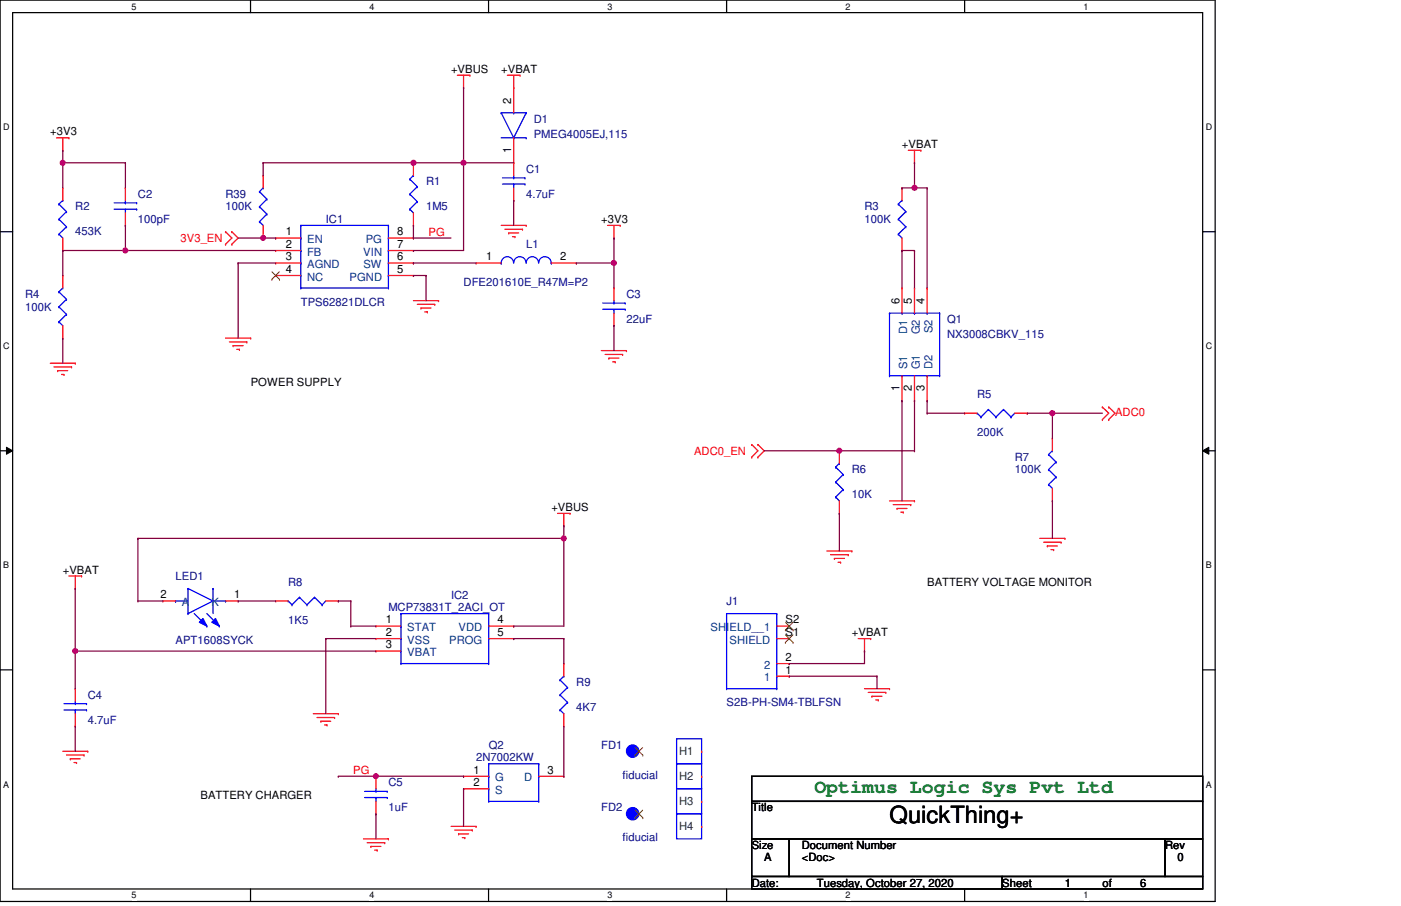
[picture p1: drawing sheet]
<svg xmlns="http://www.w3.org/2000/svg" width="432mm" height="279mm" viewBox="0 0 432 279" stroke-linecap="round" stroke-linejoin="round" font-family="sans-serif">
<defs><g id="words">
<text font-size="7.3" x="274.2" y="253.7">QuickThing+</text>
<text font-size="6.1" fill="#008000" x="251" y="244.6">Optimus Logic Sys Pvt Ltd</text>
<g font-size="3.5">
<text x="139" y="22.4">+VBUS</text>
<text x="154.5" y="22.4">+VBAT</text>
<text x="157.5" y="32.1" transform="rotate(-90 157.5 32.1)">2</text>
<text x="15.5" y="41.7">+3V3</text>
<text x="157.5" y="47.1" transform="rotate(-90 157.5 47.1)">1</text>
<text x="278" y="45.6">+VBAT</text>
<text x="185.3" y="68.7">+3V3</text>
<text x="88.1" y="72.6">1</text>
<text x="88.1" y="76.5">2</text>
<text x="122.4" y="76.5">7</text>
<text x="122.4" y="72.6">8</text>
<text x="88.1" y="80.3">3</text>
<text x="122.4" y="80.3">6</text>
<text x="149.8" y="80.3">1</text>
<text x="172.6" y="80.3">2</text>
<text x="88.1" y="84.2">4</text>
<text x="122.4" y="84.2">5</text>
<text x="277.2" y="93.9" transform="rotate(-90 277.2 93.9)">6</text>
<text x="281.1" y="93.9" transform="rotate(-90 281.1 93.9)">5</text>
<text x="284.9" y="93.9" transform="rotate(-90 284.9 93.9)">4</text>
<text x="77.3" y="119">POWER SUPPLY</text>
<text x="277.2" y="120.5" transform="rotate(-90 277.2 120.5)">1</text>
<text x="281.1" y="120.5" transform="rotate(-90 281.1 120.5)">2</text>
<text x="284.9" y="120.5" transform="rotate(-90 284.9 120.5)">3</text>
<text x="169.9" y="157.6">+VBUS</text>
<text x="19.3" y="176.9">+VBAT</text>
<text x="49.4" y="184.5">2</text>
<text x="72.2" y="184.5">1</text>
<text x="285.7" y="180.7">BATTERY VOLTAGE MONITOR</text>
<text x="118.9" y="192.3">1</text>
<text x="118.9" y="196.1">2</text>
<text x="153.3" y="192.3">4</text>
<text x="153.3" y="196.1">5</text>
<text x="242.1" y="192.3">S2</text>
<text x="242.1" y="196.1">S1</text>
<text x="262.6" y="196.2">+VBAT</text>
<text x="118.9" y="200">3</text>
<text x="242.1" y="203.8">2</text>
<text x="242.1" y="207.7">1</text>
<text x="146" y="238.6">1</text>
<text x="168.7" y="238.6">3</text>
<text x="146" y="242.4">2</text>
<text x="61.8" y="246.3">BATTERY CHARGER</text>
<text x="231.7" y="250.2">Title</text>
<text x="231.7" y="261.8">Size</text>
<text x="247.1" y="261.8">Document Number</text>
<text x="359.1" y="261.8">Rev</text>
<text x="235.5" y="265.6">A</text>
<text x="247.1" y="265.6">&lt;Doc&gt;</text>
<text x="363" y="265.6">0</text>
<text x="231.7" y="273.4">Date:</text>
<text x="251.8" y="273.4">Tuesday, October 27, 2020</text>
<text x="308.9" y="273.4">Sheet</text>
<text x="328.2" y="273.4">1</text>
<text x="339.8" y="273.4">of</text>
<text x="351.4" y="273.4">6</text>
</g>
<g font-size="3.5" fill="#000080">
<text x="164.5" y="37.9">D1</text>
<text x="164.5" y="42.5">PMEG4005EJ,115</text>
<text x="162.2" y="53.3">C1</text>
<text x="131.3" y="57.2">R1</text>
<text x="23.2" y="64.9">R2</text>
<text x="42.5" y="61">C2</text>
<text x="69.5" y="61">R39</text>
<text x="69.5" y="64.9">100K</text>
<text x="131.3" y="64.9">1M5</text>
<text x="162.2" y="61">4.7uF</text>
<text x="266.4" y="64.9">R3</text>
<text x="42.5" y="68.7">100pF</text>
<text x="100.4" y="68.7">IC1</text>
<text x="266.4" y="68.7">100K</text>
<text x="23.2" y="72.6">453K</text>
<text x="162.2" y="76.5">L1</text>
<text x="142.9" y="88.1">DFE201610E_R47M=P2</text>
<text x="7.7" y="91.9">R4</text>
<text x="7.7" y="95.8">100K</text>
<text x="92.7" y="94.2">TPS62821DLCR</text>
<text x="193.1" y="91.9">C3</text>
<text x="193.1" y="99.7">22uF</text>
<text x="291.9" y="99.7">Q1</text>
<text x="291.9" y="104.3">NX3008CBKV_115</text>
<text x="301.2" y="122.8">R5</text>
<text x="301.2" y="134.4">200K</text>
<text x="312.8" y="142.1">R7</text>
<text x="262.6" y="146">R6</text>
<text x="312.8" y="146">100K</text>
<text x="262.6" y="153.7">10K</text>
<text x="54.1" y="178.8">LED1</text>
<text x="88.8" y="180.7">R8</text>
<text x="139" y="184.6">IC2</text>
<text x="119.7" y="188.4">MCP73831T_2ACI_OT</text>
<text x="223.9" y="186.5">J1</text>
<text x="88.8" y="192.3">1K5</text>
<text x="54.1" y="198.5">APT1608SYCK</text>
<text x="27.1" y="215.5">C4</text>
<text x="177.6" y="211.6">R9</text>
<text x="177.6" y="219.3">4K7</text>
<text x="223.9" y="217.8">S2B-PH-SM4-TBLFSN</text>
<text x="27.1" y="223.2">4.7uF</text>
<text x="150.6" y="230.9">Q2</text>
<text x="185.3" y="230.9">FD1</text>
<text x="146.7" y="234.8">2N7002KW</text>
<text x="119.7" y="242.5">C5</text>
<text x="191.9" y="240.2">fiducial</text>
<text x="119.7" y="250.2">1uF</text>
<text x="185.3" y="250.2">FD2</text>
<text x="191.9" y="259.5">fiducial</text>
</g>
<g font-size="3.5" fill="#f00">
<text x="55.6" y="74.5">3V3_EN</text>
<text x="132.1" y="72.6">PG</text>
<text x="343.7" y="128.2">ADC0</text>
<text x="213.9" y="140.2">ADC0_EN</text>
<text x="108.9" y="238.6">PG</text>
</g>
<g font-size="3.5" fill="#004080">
<text x="94.7" y="75">EN</text>
<text x="112.7" y="75">PG</text>
<text x="94.7" y="78.8">FB</text>
<text x="94.7" y="82.7">AGND</text>
<text x="112" y="78.8">VIN</text>
<text x="112" y="82.7">SW</text>
<text x="94.7" y="86.5">NC</text>
<text x="107.7" y="86.5">PGND</text>
<text x="279.6" y="102.9" transform="rotate(-90 279.6 102.9)">D1</text>
<text x="283.5" y="103.1" transform="rotate(-90 283.5 103.1)">G2</text>
<text x="287.4" y="102.7" transform="rotate(-90 287.4 102.7)">S2</text>
<text x="279.6" y="113.9" transform="rotate(-90 279.6 113.9)">S1</text>
<text x="283.5" y="113.9" transform="rotate(-90 283.5 113.9)">G1</text>
<text x="287.4" y="113.9" transform="rotate(-90 287.4 113.9)">D2</text>
<text x="56" y="186.9">A</text>
<text x="65.2" y="186.9">K</text>
<text x="125.5" y="194.6">STAT</text>
<text x="141.4" y="194.6">VDD</text>
<text x="219" y="194.6">SHIELD__1</text>
<text x="125.5" y="198.5">VSS</text>
<text x="125.5" y="202.4">VBAT</text>
<text x="138.4" y="198.5">PROG</text>
<text x="224.9" y="198.5">SHIELD</text>
<text x="235.5" y="206.2">2</text>
<text x="235.5" y="210.1">1</text>
<text x="152.6" y="241">G</text>
<text x="152.6" y="244.8">S</text>
<text x="161.6" y="241">D</text>
</g>
<g font-size="3.5" fill="#004040">
<text x="209.3" y="232.8">H1</text>
<text x="209.3" y="240.6">H2</text>
<text x="209.3" y="248.3">H3</text>
<text x="209.3" y="256">H4</text>
</g>
<g font-size="2.8">
<text x="40.6" y="3">5</text>
<text x="113.9" y="3">4</text>
<text x="187.2" y="3">3</text>
<text x="260.6" y="3">2</text>
<text x="334" y="3">1</text>
<text x="1" y="40.2">D</text>
<text x="371.6" y="40.2">D</text>
<text x="1" y="107.7">C</text>
<text x="371.6" y="107.7">C</text>
<text x="1" y="175.3">B</text>
<text x="371.6" y="175.3">B</text>
<text x="1" y="242.9">A</text>
<text x="371.6" y="242.9">A</text>
<text x="40.6" y="277.1">5</text>
<text x="113.9" y="277.1">4</text>
<text x="187.2" y="277.1">3</text>
<text x="260.6" y="277.1">2</text>
<text x="334" y="277.1">1</text>
</g>
</g></defs>
<path d="M0 0h374.5v278h-374.5zM3.9 3.9h366.8v270.3h-366.8z" fill="none" stroke="#000" stroke-width=".38"/>
<g fill="#fff">
<path d="M40.6 .5h1.5v3.1h-1.5z"/>
<path d="M40.6 274.6h1.5v3.1h-1.5z"/>
</g>
<path d="M77.2 0v3.9M77.2 274.2v3.8" fill="none" stroke="#000" stroke-width=".38"/>
<g fill="#fff">
<path d="M113.9 .5h1.5v3.1h-1.5z"/>
<path d="M113.9 274.6h1.5v3.1h-1.5z"/>
</g>
<path d="M150.6 0v3.9M150.6 274.2v3.8" fill="none" stroke="#000" stroke-width=".38"/>
<g fill="#fff">
<path d="M187.2 .5h1.6v3.1h-1.6z"/>
<path d="M187.2 274.6h1.6v3.1h-1.6z"/>
</g>
<path d="M223.9 0v3.9M223.9 274.2v3.8" fill="none" stroke="#000" stroke-width=".38"/>
<g fill="#fff">
<path d="M260.6 .5h1.5v3.1h-1.5z"/>
<path d="M260.6 274.6h1.5v3.1h-1.5z"/>
</g>
<path d="M297.3 0v3.9M297.3 274.2v3.8" fill="none" stroke="#000" stroke-width=".38"/>
<g fill="#fff">
<path d="M334 .5h1.5v3.1h-1.5z"/>
<path d="M334 274.6h1.5v3.1h-1.5z"/>
<path d="M1 37.7h2v3.1h-2z"/>
<path d="M371.6 37.7h2v3.1h-2z"/>
<path d="M1 105.2h2v3.1h-2z"/>
<path d="M371.6 105.2h2v3.1h-2z"/>
</g>
<path d="M0 71.5h3.9M370.7 71.5h3.8" fill="none" stroke="#000" stroke-width=".38"/>
<g fill="#fff">
<path d="M1 172.8h1.8v3.1h-1.8z"/>
<path d="M371.6 172.8h1.9v3.1h-1.9z"/>
</g>
<path d="M0 139h3.9M370.7 139h3.8" fill="none" stroke="#000" stroke-width=".38"/>
<path d="M2 137.9l1.9 1.1-1.9 1.1zM370.7 139l1.9-1.1v2.2z" fill="#000"/>
<path d="M2 137.9l1.9 1.1-1.9 1.1zM370.7 139l1.9-1.1v2.2z" fill="none" stroke="#000" stroke-width=".31"/>
<g fill="#fff">
<path d="M1 240.4h1.8v3.1h-1.8z"/>
<path d="M371.6 240.4h1.9v3.1h-1.9z"/>
</g>
<path d="M0 206.6h3.9M370.7 206.6h3.8" fill="none" stroke="#000" stroke-width=".38"/>
<path d="M127.4 92.7h7.8" fill="none" stroke="#f00" stroke-width=".38"/>
<circle cx="135.2" cy="92.7" r=".19" fill="#f00"/>
<path d="M128.6 93.9h5.4" fill="none" stroke="#f00" stroke-width=".38"/>
<circle cx="134" cy="93.9" r=".19" fill="#f00"/>
<path d="M129.8 95h3" fill="none" stroke="#f00" stroke-width=".38"/>
<circle cx="129.8" cy="95" r=".19" fill="#f00"/>
<path d="M130.9 96.2h.8" fill="none" stroke="#f00" stroke-width=".38"/>
<circle cx="131.7" cy="96.2" r=".19" fill="#f00"/>
<path d="M154.5 69.5h7.7" fill="none" stroke="#f00" stroke-width=".38"/>
<circle cx="162.2" cy="69.5" r=".19" fill="#f00"/>
<path d="M155.6 70.7h5.4" fill="none" stroke="#f00" stroke-width=".38"/>
<circle cx="161" cy="70.7" r=".19" fill="#f00"/>
<path d="M156.8 71.8h3.1" fill="none" stroke="#f00" stroke-width=".38"/>
<circle cx="156.8" cy="71.8" r=".19" fill="#f00"/>
<path d="M157.9 73h.8" fill="none" stroke="#f00" stroke-width=".38"/>
<circle cx="158.7" cy="73" r=".19" fill="#f00"/>
<path d="M142.9 23.2v3.9" fill="none" stroke="#f00" stroke-width=".38"/>
<circle cx="142.9" cy="27.1" r=".19" fill="#f00"/>
<path d="M141 23.2h3.8" fill="none" stroke="#f00" stroke-width=".38"/>
<circle cx="144.8" cy="23.2" r=".19" fill="#f00"/>
<path d="M158.3 23.2v3.9" fill="none" stroke="#f00" stroke-width=".38"/>
<circle cx="158.3" cy="27.1" r=".19" fill="#f00"/>
<path d="M156.4 23.2h3.9" fill="none" stroke="#f00" stroke-width=".38"/>
<circle cx="160.3" cy="23.2" r=".19" fill="#f00"/>
<path d="M69.5 104.3h7.8" fill="none" stroke="#f00" stroke-width=".38"/>
<circle cx="77.3" cy="104.3" r=".19" fill="#f00"/>
<path d="M70.7 105.5h5.4" fill="none" stroke="#f00" stroke-width=".38"/>
<circle cx="76.1" cy="105.5" r=".19" fill="#f00"/>
<path d="M71.8 106.6h3.1" fill="none" stroke="#f00" stroke-width=".38"/>
<circle cx="71.8" cy="106.6" r=".19" fill="#f00"/>
<path d="M73 107.7h.8" fill="none" stroke="#f00" stroke-width=".38"/>
<circle cx="73.8" cy="107.7" r=".19" fill="#f00"/>
<path d="M189.2 69.5v3.9" fill="none" stroke="#f00" stroke-width=".38"/>
<circle cx="189.2" cy="73.4" r=".19" fill="#f00"/>
<path d="M187.3 69.5h3.8" fill="none" stroke="#f00" stroke-width=".38"/>
<circle cx="191.1" cy="69.5" r=".19" fill="#f00"/>
<path d="M19.3 42.5v3.9" fill="none" stroke="#f00" stroke-width=".38"/>
<circle cx="19.3" cy="46.4" r=".19" fill="#f00"/>
<path d="M17.4 42.5h3.9" fill="none" stroke="#f00" stroke-width=".38"/>
<circle cx="21.3" cy="42.5" r=".19" fill="#f00"/>
<path d="M185.3 108.1h7.8" fill="none" stroke="#f00" stroke-width=".38"/>
<circle cx="193.1" cy="108.1" r=".19" fill="#f00"/>
<path d="M186.5 109.3h5.4" fill="none" stroke="#f00" stroke-width=".38"/>
<circle cx="191.9" cy="109.3" r=".19" fill="#f00"/>
<path d="M187.7 110.4h3.1" fill="none" stroke="#f00" stroke-width=".38"/>
<circle cx="187.7" cy="110.4" r=".19" fill="#f00"/>
<path d="M188.8 111.6h.8" fill="none" stroke="#f00" stroke-width=".38"/>
<circle cx="189.6" cy="111.6" r=".19" fill="#f00"/>
<path d="M15.5 112h7.7" fill="none" stroke="#f00" stroke-width=".38"/>
<circle cx="23.2" cy="112" r=".19" fill="#f00"/>
<path d="M16.6 113.2h5.5" fill="none" stroke="#f00" stroke-width=".38"/>
<circle cx="22.1" cy="113.2" r=".19" fill="#f00"/>
<path d="M17.8 114.3h3.1" fill="none" stroke="#f00" stroke-width=".38"/>
<circle cx="17.8" cy="114.3" r=".19" fill="#f00"/>
<path d="M19 115.5h.7" fill="none" stroke="#f00" stroke-width=".38"/>
<circle cx="19.7" cy="115.5" r=".19" fill="#f00"/>
<path d="M139 254.8h7.7" fill="none" stroke="#f00" stroke-width=".38"/>
<circle cx="146.7" cy="254.8" r=".19" fill="#f00"/>
<path d="M140.2 256h5.4" fill="none" stroke="#f00" stroke-width=".38"/>
<circle cx="145.6" cy="256" r=".19" fill="#f00"/>
<path d="M141.4 257.2h3" fill="none" stroke="#f00" stroke-width=".38"/>
<circle cx="141.4" cy="257.2" r=".19" fill="#f00"/>
<path d="M142.5 258.3h.8" fill="none" stroke="#f00" stroke-width=".38"/>
<circle cx="143.3" cy="258.3" r=".19" fill="#f00"/>
<path d="M112 258.7h7.7" fill="none" stroke="#f00" stroke-width=".38"/>
<circle cx="119.7" cy="258.7" r=".19" fill="#f00"/>
<path d="M113.2 259.9h5.4" fill="none" stroke="#f00" stroke-width=".38"/>
<circle cx="118.6" cy="259.9" r=".19" fill="#f00"/>
<path d="M114.3 261h3.1" fill="none" stroke="#f00" stroke-width=".38"/>
<circle cx="114.3" cy="261" r=".19" fill="#f00"/>
<path d="M115.5 262.2h.7" fill="none" stroke="#f00" stroke-width=".38"/>
<circle cx="116.2" cy="262.2" r=".19" fill="#f00"/>
<path d="M173.8 158.3v3.9" fill="none" stroke="#f00" stroke-width=".38"/>
<circle cx="173.8" cy="162.2" r=".19" fill="#f00"/>
<path d="M171.8 158.3h3.9" fill="none" stroke="#f00" stroke-width=".38"/>
<circle cx="175.7" cy="158.3" r=".19" fill="#f00"/>
<path d="M23.2 177.6v3.9" fill="none" stroke="#f00" stroke-width=".38"/>
<circle cx="23.2" cy="181.5" r=".19" fill="#f00"/>
<path d="M21.3 177.6h3.8" fill="none" stroke="#f00" stroke-width=".38"/>
<circle cx="25.1" cy="177.6" r=".19" fill="#f00"/>
<path d="M96.6 220.1h7.7" fill="none" stroke="#f00" stroke-width=".38"/>
<circle cx="104.3" cy="220.1" r=".19" fill="#f00"/>
<path d="M97.7 221.3h5.4" fill="none" stroke="#f00" stroke-width=".38"/>
<circle cx="103.1" cy="221.3" r=".19" fill="#f00"/>
<path d="M98.9 222.4h3" fill="none" stroke="#f00" stroke-width=".38"/>
<circle cx="98.9" cy="222.4" r=".19" fill="#f00"/>
<path d="M100 223.6h.8" fill="none" stroke="#f00" stroke-width=".38"/>
<circle cx="100.8" cy="223.6" r=".19" fill="#f00"/>
<path d="M19.3 231.7h7.8" fill="none" stroke="#f00" stroke-width=".38"/>
<circle cx="27.1" cy="231.7" r=".19" fill="#f00"/>
<path d="M20.5 232.8h5.4" fill="none" stroke="#f00" stroke-width=".38"/>
<circle cx="25.9" cy="232.8" r=".19" fill="#f00"/>
<path d="M21.7 234h3" fill="none" stroke="#f00" stroke-width=".38"/>
<circle cx="21.7" cy="234" r=".19" fill="#f00"/>
<path d="M22.8 235.2h.8" fill="none" stroke="#f00" stroke-width=".38"/>
<circle cx="23.6" cy="235.2" r=".19" fill="#f00"/>
<path d="M281.9 46.4v3.8" fill="none" stroke="#f00" stroke-width=".38"/>
<circle cx="281.9" cy="50.2" r=".19" fill="#f00"/>
<path d="M280 46.4h3.8" fill="none" stroke="#f00" stroke-width=".38"/>
<circle cx="283.8" cy="46.4" r=".19" fill="#f00"/>
<path d="M274.2 154.5h7.7" fill="none" stroke="#f00" stroke-width=".38"/>
<circle cx="281.9" cy="154.5" r=".19" fill="#f00"/>
<path d="M275.3 155.6h5.4" fill="none" stroke="#f00" stroke-width=".38"/>
<circle cx="280.7" cy="155.6" r=".19" fill="#f00"/>
<path d="M276.5 156.8h3.1" fill="none" stroke="#f00" stroke-width=".38"/>
<circle cx="276.5" cy="156.8" r=".19" fill="#f00"/>
<path d="M277.6 157.9h.8" fill="none" stroke="#f00" stroke-width=".38"/>
<circle cx="278.4" cy="157.9" r=".19" fill="#f00"/>
<path d="M254.8 169.9h7.8" fill="none" stroke="#f00" stroke-width=".38"/>
<circle cx="262.6" cy="169.9" r=".19" fill="#f00"/>
<path d="M256 171.1h5.4" fill="none" stroke="#f00" stroke-width=".38"/>
<circle cx="261.4" cy="171.1" r=".19" fill="#f00"/>
<path d="M257.2 172.2h3.1" fill="none" stroke="#f00" stroke-width=".38"/>
<circle cx="257.2" cy="172.2" r=".19" fill="#f00"/>
<path d="M258.3 173.4h.8" fill="none" stroke="#f00" stroke-width=".38"/>
<circle cx="259.1" cy="173.4" r=".19" fill="#f00"/>
<path d="M320.5 166h7.7" fill="none" stroke="#f00" stroke-width=".38"/>
<circle cx="328.2" cy="166" r=".19" fill="#f00"/>
<path d="M321.6 167.2h5.4" fill="none" stroke="#f00" stroke-width=".38"/>
<circle cx="327" cy="167.2" r=".19" fill="#f00"/>
<path d="M322.8 168.4h3.1" fill="none" stroke="#f00" stroke-width=".38"/>
<circle cx="322.8" cy="168.4" r=".19" fill="#f00"/>
<path d="M323.9 169.5h.8" fill="none" stroke="#f00" stroke-width=".38"/>
<circle cx="324.7" cy="169.5" r=".19" fill="#f00"/>
<path d="M266.4 196.9v3.9" fill="none" stroke="#f00" stroke-width=".38"/>
<circle cx="266.4" cy="200.8" r=".19" fill="#f00"/>
<path d="M264.5 196.9h3.9" fill="none" stroke="#f00" stroke-width=".38"/>
<circle cx="268.4" cy="196.9" r=".19" fill="#f00"/>
<path d="M266.4 212.4h7.8" fill="none" stroke="#f00" stroke-width=".38"/>
<circle cx="274.2" cy="212.4" r=".19" fill="#f00"/>
<path d="M267.6 213.5h5.4" fill="none" stroke="#f00" stroke-width=".38"/>
<circle cx="273" cy="213.5" r=".19" fill="#f00"/>
<path d="M268.7 214.7h3.1" fill="none" stroke="#f00" stroke-width=".38"/>
<circle cx="268.7" cy="214.7" r=".19" fill="#f00"/>
<path d="M269.9 215.9h.8" fill="none" stroke="#f00" stroke-width=".38"/>
<circle cx="270.7" cy="215.9" r=".19" fill="#f00"/>
<path d="M343.7 127.4l-2 2" fill="none" stroke="#f00" stroke-width=".38"/>
<circle cx="341.7" cy="129.4" r=".19" fill="#f00"/>
<path d="M341.7 125.5l2 1.9" fill="none" stroke="#f00" stroke-width=".38"/>
<circle cx="341.7" cy="125.5" r=".19" fill="#f00"/>
<path d="M341.7 127.4l-1.9 2" fill="none" stroke="#f00" stroke-width=".38"/>
<circle cx="339.8" cy="129.4" r=".19" fill="#f00"/>
<path d="M339.8 125.5l1.9 1.9" fill="none" stroke="#f00" stroke-width=".38"/>
<circle cx="339.8" cy="125.5" r=".19" fill="#f00"/>
<path d="M233.6 137.1l1.9 1.9" fill="none" stroke="#f00" stroke-width=".38"/>
<circle cx="233.6" cy="137.1" r=".19" fill="#f00"/>
<path d="M235.5 139l-1.9 2" fill="none" stroke="#f00" stroke-width=".38"/>
<circle cx="233.6" cy="141" r=".19" fill="#f00"/>
<path d="M233.6 139l-1.9 2" fill="none" stroke="#f00" stroke-width=".38"/>
<circle cx="231.7" cy="141" r=".19" fill="#f00"/>
<path d="M231.7 137.1l1.9 1.9" fill="none" stroke="#f00" stroke-width=".38"/>
<circle cx="231.7" cy="137.1" r=".19" fill="#f00"/>
<path d="M71.5 71.5l1.9 1.9" fill="none" stroke="#f00" stroke-width=".38"/>
<circle cx="71.5" cy="71.5" r=".19" fill="#f00"/>
<path d="M73.4 73.4l-1.9 1.9" fill="none" stroke="#f00" stroke-width=".38"/>
<circle cx="71.5" cy="75.3" r=".19" fill="#f00"/>
<path d="M71.5 73.4l-2 1.9" fill="none" stroke="#f00" stroke-width=".38"/>
<circle cx="69.5" cy="75.3" r=".19" fill="#f00"/>
<path d="M69.5 71.5l2 1.9" fill="none" stroke="#f00" stroke-width=".38"/>
<circle cx="69.5" cy="71.5" r=".19" fill="#f00"/>
<path d="M231.7 239.4h139v7.7h-139zM231.7 247.1h139v11.6h-139zM231.7 258.7h11.5v11.6h-11.5zM243.2 258.7h115.9v11.6h-115.9zM359.1 258.7h11.6v11.6h-11.6zM231.7 270.3h77.2v3.9h-77.2zM308.9 270.3h61.8v3.9h-61.8z" fill="none" stroke="#000" stroke-width=".38"/>
<path d="M158.3 54.1v.8" fill="none" stroke="#00f" stroke-width=".38"/>
<circle cx="158.3" cy="54.9" r=".19" fill="#00f"/>
<path d="M154.9 56.8h6.9" fill="none" stroke="#00f" stroke-width=".38"/>
<circle cx="161.8" cy="56.8" r=".19" fill="#00f"/>
<path d="M154.9 54.9h6.9" fill="none" stroke="#00f" stroke-width=".38"/>
<circle cx="161.8" cy="54.9" r=".19" fill="#00f"/>
<path d="M158.3 56.8v1.2" fill="none" stroke="#00f" stroke-width=".38"/>
<circle cx="158.3" cy="56.8" r=".19" fill="#00f"/>
<path d="M158.3 50.2v3.9" fill="none" stroke="#f00" stroke-width=".38"/>
<circle cx="158.3" cy="50.2" r=".19" fill="#f00"/>
<path d="M158.3 58v3.8" fill="none" stroke="#f00" stroke-width=".38"/>
<circle cx="158.3" cy="61.8" r=".19" fill="#f00"/>
<path d="M38.7 61.8v.8" fill="none" stroke="#00f" stroke-width=".38"/>
<circle cx="38.7" cy="62.6" r=".19" fill="#00f"/>
<path d="M35.2 64.5h6.9" fill="none" stroke="#00f" stroke-width=".38"/>
<circle cx="42.1" cy="64.5" r=".19" fill="#00f"/>
<path d="M35.2 62.6h6.9" fill="none" stroke="#00f" stroke-width=".38"/>
<circle cx="42.1" cy="62.6" r=".19" fill="#00f"/>
<path d="M38.7 64.5v1.2" fill="none" stroke="#00f" stroke-width=".38"/>
<circle cx="38.7" cy="64.5" r=".19" fill="#00f"/>
<path d="M38.7 58v3.8" fill="none" stroke="#f00" stroke-width=".38"/>
<circle cx="38.7" cy="58" r=".19" fill="#f00"/>
<path d="M38.7 65.7v3.8" fill="none" stroke="#f00" stroke-width=".38"/>
<circle cx="38.7" cy="69.5" r=".19" fill="#f00"/>
<path d="M100.4 185.3l-1.1 1.2" fill="none" stroke="#00f" stroke-width=".38"/>
<circle cx="99.3" cy="186.5" r=".19" fill="#00f"/>
<path d="M96.9 184.2l2.4 2.3" fill="none" stroke="#00f" stroke-width=".38"/>
<circle cx="96.9" cy="184.2" r=".19" fill="#00f"/>
<path d="M96.9 184.2l-2.3 2.3" fill="none" stroke="#00f" stroke-width=".38"/>
<circle cx="94.6" cy="186.5" r=".19" fill="#00f"/>
<path d="M92.3 184.2l2.3 2.3" fill="none" stroke="#00f" stroke-width=".38"/>
<circle cx="92.3" cy="184.2" r=".19" fill="#00f"/>
<path d="M92.3 184.2l-2.3 2.3" fill="none" stroke="#00f" stroke-width=".38"/>
<circle cx="90" cy="186.5" r=".19" fill="#00f"/>
<path d="M88.8 185.3l1.2 1.2" fill="none" stroke="#00f" stroke-width=".38"/>
<circle cx="88.8" cy="185.3" r=".19" fill="#00f"/>
<path d="M100.4 185.3h3.9" fill="none" stroke="#f00" stroke-width=".38"/>
<circle cx="104.3" cy="185.3" r=".19" fill="#f00"/>
<path d="M85 185.3h3.8" fill="none" stroke="#f00" stroke-width=".38"/>
<circle cx="85" cy="185.3" r=".19" fill="#f00"/>
<path d="M274.2 96.6v19.3" fill="none" stroke="#00f" stroke-width=".38"/>
<circle cx="274.2" cy="96.6" r=".19" fill="#00f"/>
<path d="M274.2 96.6h15.4" fill="none" stroke="#00f" stroke-width=".38"/>
<circle cx="289.6" cy="96.6" r=".19" fill="#00f"/>
<path d="M289.6 96.6v19.3" fill="none" stroke="#00f" stroke-width=".38"/>
<circle cx="289.6" cy="115.9" r=".19" fill="#00f"/>
<path d="M274.2 115.9h15.4" fill="none" stroke="#00f" stroke-width=".38"/>
<g fill="#00f">
<circle cx="274.2" cy="115.9" r=".19"/>
<circle cx="278" cy="115.9" r=".19"/>
<circle cx="281.9" cy="115.9" r=".19"/>
<circle cx="285.7" cy="115.9" r=".19"/>
<circle cx="278" cy="96.6" r=".19"/>
<circle cx="281.9" cy="96.6" r=".19"/>
<circle cx="285.7" cy="96.6" r=".19"/>
</g>
<path d="M278 115.9v7.7" fill="none" stroke="#f00" stroke-width=".38"/>
<circle cx="278" cy="123.6" r=".19" fill="#f00"/>
<path d="M281.9 115.9v7.7" fill="none" stroke="#f00" stroke-width=".38"/>
<circle cx="281.9" cy="123.6" r=".19" fill="#f00"/>
<path d="M285.7 115.9v7.7" fill="none" stroke="#f00" stroke-width=".38"/>
<circle cx="285.7" cy="123.6" r=".19" fill="#f00"/>
<path d="M285.7 88.8v7.8" fill="none" stroke="#f00" stroke-width=".38"/>
<circle cx="285.7" cy="88.8" r=".19" fill="#f00"/>
<path d="M281.9 88.8v7.8" fill="none" stroke="#f00" stroke-width=".38"/>
<circle cx="281.9" cy="88.8" r=".19" fill="#f00"/>
<path d="M278 88.8v7.8" fill="none" stroke="#f00" stroke-width=".38"/>
<circle cx="278" cy="88.8" r=".19" fill="#f00"/>
<path d="M276.9 72.2l1.1 1.2" fill="none" stroke="#00f" stroke-width=".38"/>
<circle cx="276.9" cy="72.2" r=".19" fill="#00f"/>
<path d="M279.2 69.9l-2.3 2.3" fill="none" stroke="#00f" stroke-width=".38"/>
<circle cx="279.2" cy="69.9" r=".19" fill="#00f"/>
<path d="M276.9 67.6l2.3 2.3" fill="none" stroke="#00f" stroke-width=".38"/>
<circle cx="276.9" cy="67.6" r=".19" fill="#00f"/>
<path d="M279.2 65.3l-2.3 2.3" fill="none" stroke="#00f" stroke-width=".38"/>
<circle cx="279.2" cy="65.3" r=".19" fill="#00f"/>
<path d="M276.9 62.9l2.3 2.4" fill="none" stroke="#00f" stroke-width=".38"/>
<circle cx="276.9" cy="62.9" r=".19" fill="#00f"/>
<path d="M278 61.8l-1.1 1.1" fill="none" stroke="#00f" stroke-width=".38"/>
<circle cx="278" cy="61.8" r=".19" fill="#00f"/>
<path d="M278 73.4v3.9" fill="none" stroke="#f00" stroke-width=".38"/>
<circle cx="278" cy="77.3" r=".19" fill="#f00"/>
<path d="M278 58v3.8" fill="none" stroke="#f00" stroke-width=".38"/>
<circle cx="278" cy="58" r=".19" fill="#f00"/>
<path d="M257.6 153.3l1.1 1.2" fill="none" stroke="#00f" stroke-width=".38"/>
<circle cx="257.6" cy="153.3" r=".19" fill="#00f"/>
<path d="M259.9 151l-2.3 2.3" fill="none" stroke="#00f" stroke-width=".38"/>
<circle cx="259.9" cy="151" r=".19" fill="#00f"/>
<path d="M257.6 148.7l2.3 2.3" fill="none" stroke="#00f" stroke-width=".38"/>
<circle cx="257.6" cy="148.7" r=".19" fill="#00f"/>
<path d="M259.9 146.3l-2.3 2.4" fill="none" stroke="#00f" stroke-width=".38"/>
<circle cx="259.9" cy="146.3" r=".19" fill="#00f"/>
<path d="M257.6 144.1l2.3 2.2" fill="none" stroke="#00f" stroke-width=".38"/>
<circle cx="257.6" cy="144.1" r=".19" fill="#00f"/>
<path d="M258.7 142.9l-1.1 1.2" fill="none" stroke="#00f" stroke-width=".38"/>
<circle cx="258.7" cy="142.9" r=".19" fill="#00f"/>
<path d="M258.7 154.5v3.8" fill="none" stroke="#f00" stroke-width=".38"/>
<circle cx="258.7" cy="158.3" r=".19" fill="#f00"/>
<path d="M258.7 139v3.9" fill="none" stroke="#f00" stroke-width=".38"/>
<circle cx="258.7" cy="139" r=".19" fill="#f00"/>
<path d="M92.7 69.5h27" fill="none" stroke="#00f" stroke-width=".38"/>
<circle cx="119.7" cy="69.5" r=".19" fill="#00f"/>
<path d="M119.7 69.5v19.3" fill="none" stroke="#00f" stroke-width=".38"/>
<circle cx="119.7" cy="88.8" r=".19" fill="#00f"/>
<path d="M92.7 88.8h27" fill="none" stroke="#00f" stroke-width=".38"/>
<circle cx="92.7" cy="88.8" r=".19" fill="#00f"/>
<path d="M92.7 69.5v19.3" fill="none" stroke="#00f" stroke-width=".38"/>
<g fill="#00f">
<circle cx="92.7" cy="69.5" r=".19"/>
<circle cx="92.7" cy="73.4" r=".19"/>
<circle cx="92.7" cy="77.3" r=".19"/>
<circle cx="92.7" cy="81.1" r=".19"/>
<circle cx="92.7" cy="85" r=".19"/>
<circle cx="119.7" cy="73.4" r=".19"/>
<circle cx="119.7" cy="77.3" r=".19"/>
<circle cx="119.7" cy="81.1" r=".19"/>
<circle cx="119.7" cy="85" r=".19"/>
</g>
<path d="M85 73.4h7.7" fill="none" stroke="#f00" stroke-width=".38"/>
<circle cx="85" cy="73.4" r=".19" fill="#f00"/>
<path d="M85 77.3h7.7" fill="none" stroke="#f00" stroke-width=".38"/>
<circle cx="85" cy="77.3" r=".19" fill="#f00"/>
<path d="M85 81.1h7.7" fill="none" stroke="#f00" stroke-width=".38"/>
<circle cx="85" cy="81.1" r=".19" fill="#f00"/>
<path d="M85 85h7.7" fill="none" stroke="#f00" stroke-width=".38"/>
<circle cx="85" cy="85" r=".19" fill="#f00"/>
<path d="M83.8 86.1h.1M83.8 83.8l2.3 2.3M86.1 83.8l-2.3 2.3M86.1 86.1h.1" fill="none" stroke="#804000" stroke-width=".31"/>
<path d="M119.7 85h7.7" fill="none" stroke="#f00" stroke-width=".38"/>
<circle cx="127.4" cy="85" r=".19" fill="#f00"/>
<path d="M119.7 81.1h7.7" fill="none" stroke="#f00" stroke-width=".38"/>
<circle cx="127.4" cy="81.1" r=".19" fill="#f00"/>
<path d="M119.7 77.3h7.7" fill="none" stroke="#f00" stroke-width=".38"/>
<circle cx="127.4" cy="77.3" r=".19" fill="#f00"/>
<path d="M119.7 73.4h7.7" fill="none" stroke="#f00" stroke-width=".38"/>
<circle cx="127.4" cy="73.4" r=".19" fill="#f00"/>
<path d="M208.5 227.8h7.7v7.7h-7.7z" fill="none" stroke="#00f" stroke-width=".38"/>
<circle cx="216.2" cy="231.7" r=".19" fill="#f00"/>
<path d="M18.2 99.3l1.1 1.1" fill="none" stroke="#00f" stroke-width=".38"/>
<circle cx="18.2" cy="99.3" r=".19" fill="#00f"/>
<path d="M20.5 96.9l-2.3 2.4" fill="none" stroke="#00f" stroke-width=".38"/>
<circle cx="20.5" cy="96.9" r=".19" fill="#00f"/>
<path d="M18.2 94.6l2.3 2.3" fill="none" stroke="#00f" stroke-width=".38"/>
<circle cx="18.2" cy="94.6" r=".19" fill="#00f"/>
<path d="M20.5 92.3l-2.3 2.3" fill="none" stroke="#00f" stroke-width=".38"/>
<circle cx="20.5" cy="92.3" r=".19" fill="#00f"/>
<path d="M18.2 90l2.3 2.3" fill="none" stroke="#00f" stroke-width=".38"/>
<circle cx="18.2" cy="90" r=".19" fill="#00f"/>
<path d="M19.3 88.8l-1.1 1.2" fill="none" stroke="#00f" stroke-width=".38"/>
<circle cx="19.3" cy="88.8" r=".19" fill="#00f"/>
<path d="M19.3 100.4v3.9" fill="none" stroke="#f00" stroke-width=".38"/>
<circle cx="19.3" cy="104.3" r=".19" fill="#f00"/>
<path d="M19.3 85v3.8" fill="none" stroke="#f00" stroke-width=".38"/>
<circle cx="19.3" cy="85" r=".19" fill="#f00"/>
<path d="M223.9 212.4h15.5" fill="none" stroke="#00f" stroke-width=".38"/>
<circle cx="223.9" cy="212.4" r=".19" fill="#00f"/>
<path d="M223.9 189.2v23.2" fill="none" stroke="#00f" stroke-width=".38"/>
<circle cx="223.9" cy="189.2" r=".19" fill="#00f"/>
<path d="M223.9 189.2h15.5" fill="none" stroke="#00f" stroke-width=".38"/>
<circle cx="239.4" cy="189.2" r=".19" fill="#00f"/>
<path d="M239.4 189.2v23.2" fill="none" stroke="#00f" stroke-width=".38"/>
<g fill="#00f">
<circle cx="239.4" cy="212.4" r=".19"/>
<circle cx="239.4" cy="208.5" r=".19"/>
<circle cx="239.4" cy="204.6" r=".19"/>
<circle cx="239.4" cy="196.9" r=".19"/>
<circle cx="239.4" cy="193.1" r=".19"/>
</g>
<path d="M239.4 193.1h3.8" fill="none" stroke="#f00" stroke-width=".38"/>
<circle cx="243.2" cy="193.1" r=".19" fill="#f00"/>
<path d="M242.1 194.3h.1M242.1 191.9l2.3 2.4M244.4 191.9l-2.3 2.4M244.4 194.3h.1" fill="none" stroke="#804000" stroke-width=".31"/>
<path d="M239.4 196.9h3.8" fill="none" stroke="#f00" stroke-width=".38"/>
<circle cx="243.2" cy="196.9" r=".19" fill="#f00"/>
<path d="M242.1 198.1h.1M242.1 195.8l2.3 2.3M244.4 195.8l-2.3 2.3M244.4 198.1h.1" fill="none" stroke="#804000" stroke-width=".31"/>
<path d="M239.4 208.5h3.8" fill="none" stroke="#f00" stroke-width=".38"/>
<circle cx="243.2" cy="208.5" r=".19" fill="#f00"/>
<path d="M239.4 204.6h3.8" fill="none" stroke="#f00" stroke-width=".38"/>
<circle cx="243.2" cy="204.6" r=".19" fill="#f00"/>
<path d="M208.5 235.5h7.7v7.7h-7.7z" fill="none" stroke="#00f" stroke-width=".38"/>
<circle cx="216.2" cy="239.4" r=".19" fill="#f00"/>
<path d="M323.2 149.4l1.2 1.2" fill="none" stroke="#00f" stroke-width=".38"/>
<circle cx="323.2" cy="149.4" r=".19" fill="#00f"/>
<path d="M325.5 147.2l-2.3 2.2" fill="none" stroke="#00f" stroke-width=".38"/>
<circle cx="325.5" cy="147.2" r=".19" fill="#00f"/>
<path d="M323.2 144.8l2.3 2.4" fill="none" stroke="#00f" stroke-width=".38"/>
<circle cx="323.2" cy="144.8" r=".19" fill="#00f"/>
<path d="M325.5 142.5l-2.3 2.3" fill="none" stroke="#00f" stroke-width=".38"/>
<circle cx="325.5" cy="142.5" r=".19" fill="#00f"/>
<path d="M323.2 140.2l2.3 2.3" fill="none" stroke="#00f" stroke-width=".38"/>
<circle cx="323.2" cy="140.2" r=".19" fill="#00f"/>
<path d="M324.4 139l-1.2 1.2" fill="none" stroke="#00f" stroke-width=".38"/>
<circle cx="324.4" cy="139" r=".19" fill="#00f"/>
<path d="M324.4 150.6v3.9" fill="none" stroke="#f00" stroke-width=".38"/>
<circle cx="324.4" cy="154.5" r=".19" fill="#f00"/>
<path d="M324.4 135.2v3.8" fill="none" stroke="#f00" stroke-width=".38"/>
<circle cx="324.4" cy="135.2" r=".19" fill="#f00"/>
<path d="M123.6 189.2h27" fill="none" stroke="#00f" stroke-width=".38"/>
<circle cx="150.6" cy="189.2" r=".19" fill="#00f"/>
<path d="M150.6 189.2v15.4" fill="none" stroke="#00f" stroke-width=".38"/>
<circle cx="150.6" cy="204.6" r=".19" fill="#00f"/>
<path d="M123.6 204.6h27" fill="none" stroke="#00f" stroke-width=".38"/>
<circle cx="123.6" cy="204.6" r=".19" fill="#00f"/>
<path d="M123.6 189.2v15.4" fill="none" stroke="#00f" stroke-width=".38"/>
<g fill="#00f">
<circle cx="123.6" cy="189.2" r=".19"/>
<circle cx="123.6" cy="193.1" r=".19"/>
<circle cx="123.6" cy="196.9" r=".19"/>
<circle cx="123.6" cy="200.8" r=".19"/>
<circle cx="150.6" cy="193.1" r=".19"/>
<circle cx="150.6" cy="196.9" r=".19"/>
</g>
<path d="M115.9 193.1h7.7" fill="none" stroke="#f00" stroke-width=".38"/>
<circle cx="115.9" cy="193.1" r=".19" fill="#f00"/>
<path d="M115.9 196.9h7.7" fill="none" stroke="#f00" stroke-width=".38"/>
<circle cx="115.9" cy="196.9" r=".19" fill="#f00"/>
<path d="M115.9 200.8h7.7" fill="none" stroke="#f00" stroke-width=".38"/>
<circle cx="115.9" cy="200.8" r=".19" fill="#f00"/>
<path d="M150.6 193.1h7.7" fill="none" stroke="#f00" stroke-width=".38"/>
<circle cx="158.3" cy="193.1" r=".19" fill="#f00"/>
<path d="M150.6 196.9h7.7" fill="none" stroke="#f00" stroke-width=".38"/>
<circle cx="158.3" cy="196.9" r=".19" fill="#f00"/>
<path d="M208.5 243.2h7.7v7.8h-7.7z" fill="none" stroke="#00f" stroke-width=".38"/>
<circle cx="216.2" cy="247.1" r=".19" fill="#f00"/>
<path d="M154.5 34.8l3.8 7.7" fill="none" stroke="#00f" stroke-width=".38"/>
<circle cx="154.5" cy="34.8" r=".19" fill="#00f"/>
<path d="M154.5 34.8h7.7" fill="none" stroke="#00f" stroke-width=".38"/>
<circle cx="162.2" cy="34.8" r=".19" fill="#00f"/>
<path d="M162.2 34.8l-3.9 7.7" fill="none" stroke="#00f" stroke-width=".38"/>
<circle cx="158.3" cy="42.5" r=".19" fill="#00f"/>
<path d="M154.5 42.5h7.7" fill="none" stroke="#00f" stroke-width=".38"/>
<g fill="#00f">
<circle cx="162.2" cy="42.5" r=".19"/>
<circle cx="158.3" cy="42.5" r=".19"/>
<circle cx="158.3" cy="34.8" r=".19"/>
</g>
<path d="M158.3 42.5v7.7" fill="none" stroke="#f00" stroke-width=".38"/>
<circle cx="158.3" cy="50.2" r=".19" fill="#f00"/>
<path d="M158.3 27.1v7.7" fill="none" stroke="#f00" stroke-width=".38"/>
<circle cx="158.3" cy="27.1" r=".19" fill="#f00"/>
<path d="M126.3 64.5l1.1 1.2" fill="none" stroke="#00f" stroke-width=".38"/>
<circle cx="126.3" cy="64.5" r=".19" fill="#00f"/>
<path d="M128.6 62.2l-2.3 2.3" fill="none" stroke="#00f" stroke-width=".38"/>
<circle cx="128.6" cy="62.2" r=".19" fill="#00f"/>
<path d="M126.3 59.9l2.3 2.3" fill="none" stroke="#00f" stroke-width=".38"/>
<circle cx="126.3" cy="59.9" r=".19" fill="#00f"/>
<path d="M128.6 57.6l-2.3 2.3" fill="none" stroke="#00f" stroke-width=".38"/>
<circle cx="128.6" cy="57.6" r=".19" fill="#00f"/>
<path d="M126.3 55.2l2.3 2.4" fill="none" stroke="#00f" stroke-width=".38"/>
<circle cx="126.3" cy="55.2" r=".19" fill="#00f"/>
<path d="M127.4 54.1l-1.1 1.1" fill="none" stroke="#00f" stroke-width=".38"/>
<circle cx="127.4" cy="54.1" r=".19" fill="#00f"/>
<path d="M127.4 65.7v3.8" fill="none" stroke="#f00" stroke-width=".38"/>
<circle cx="127.4" cy="69.5" r=".19" fill="#f00"/>
<path d="M127.4 50.2v3.9" fill="none" stroke="#f00" stroke-width=".38"/>
<circle cx="127.4" cy="50.2" r=".19" fill="#f00"/>
<path d="M208.5 251h7.7v7.7h-7.7z" fill="none" stroke="#00f" stroke-width=".38"/>
<circle cx="216.2" cy="254.8" r=".19" fill="#f00"/>
<circle cx="195" cy="250.9" r="1.9" fill="#00f"/>
<circle cx="195" cy="250.9" r="1.9" fill="none" stroke="#00f" stroke-width=".38"/>
<circle cx="196.9" cy="251" r=".19" fill="#f00"/>
<path d="M195.7 252.2h.1M195.8 249.9l2.3 2.3M198.1 249.9l-2.4 2.3M198.1 252.2h.1" fill="none" stroke="#804000" stroke-width=".31"/>
<path d="M172.6 218.9l1.2 1.2" fill="none" stroke="#00f" stroke-width=".38"/>
<circle cx="172.6" cy="218.9" r=".19" fill="#00f"/>
<path d="M174.9 216.6l-2.3 2.3" fill="none" stroke="#00f" stroke-width=".38"/>
<circle cx="174.9" cy="216.6" r=".19" fill="#00f"/>
<path d="M172.6 214.3l2.3 2.3" fill="none" stroke="#00f" stroke-width=".38"/>
<circle cx="172.6" cy="214.3" r=".19" fill="#00f"/>
<path d="M174.9 212l-2.3 2.3" fill="none" stroke="#00f" stroke-width=".38"/>
<circle cx="174.9" cy="212" r=".19" fill="#00f"/>
<path d="M172.6 209.7l2.3 2.3" fill="none" stroke="#00f" stroke-width=".38"/>
<circle cx="172.6" cy="209.7" r=".19" fill="#00f"/>
<path d="M173.8 208.5l-1.2 1.2" fill="none" stroke="#00f" stroke-width=".38"/>
<circle cx="173.8" cy="208.5" r=".19" fill="#00f"/>
<path d="M173.8 220.1v3.8" fill="none" stroke="#f00" stroke-width=".38"/>
<circle cx="173.8" cy="223.9" r=".19" fill="#f00"/>
<path d="M173.8 204.6v3.9" fill="none" stroke="#f00" stroke-width=".38"/>
<circle cx="173.8" cy="204.6" r=".19" fill="#f00"/>
<path d="M312.8 127.4l-1.2 1.2" fill="none" stroke="#00f" stroke-width=".38"/>
<circle cx="311.6" cy="128.6" r=".19" fill="#00f"/>
<path d="M309.3 126.3l2.3 2.3" fill="none" stroke="#00f" stroke-width=".38"/>
<circle cx="309.3" cy="126.3" r=".19" fill="#00f"/>
<path d="M309.3 126.3l-2.3 2.3" fill="none" stroke="#00f" stroke-width=".38"/>
<circle cx="307" cy="128.6" r=".19" fill="#00f"/>
<path d="M304.6 126.3l2.4 2.3" fill="none" stroke="#00f" stroke-width=".38"/>
<circle cx="304.6" cy="126.3" r=".19" fill="#00f"/>
<path d="M304.6 126.3l-2.3 2.3" fill="none" stroke="#00f" stroke-width=".38"/>
<circle cx="302.3" cy="128.6" r=".19" fill="#00f"/>
<path d="M301.2 127.4l1.1 1.2" fill="none" stroke="#00f" stroke-width=".38"/>
<circle cx="301.2" cy="127.4" r=".19" fill="#00f"/>
<path d="M312.8 127.4h3.8" fill="none" stroke="#f00" stroke-width=".38"/>
<circle cx="316.6" cy="127.4" r=".19" fill="#f00"/>
<path d="M297.3 127.4h3.9" fill="none" stroke="#f00" stroke-width=".38"/>
<circle cx="297.3" cy="127.4" r=".19" fill="#f00"/>
<path d="M23.2 216.2v.8" fill="none" stroke="#00f" stroke-width=".38"/>
<circle cx="23.2" cy="217" r=".19" fill="#00f"/>
<path d="M19.7 218.9h7" fill="none" stroke="#00f" stroke-width=".38"/>
<circle cx="26.7" cy="218.9" r=".19" fill="#00f"/>
<path d="M19.7 217h7" fill="none" stroke="#00f" stroke-width=".38"/>
<circle cx="26.7" cy="217" r=".19" fill="#00f"/>
<path d="M23.2 218.9v1.2" fill="none" stroke="#00f" stroke-width=".38"/>
<circle cx="23.2" cy="218.9" r=".19" fill="#00f"/>
<path d="M23.2 212.4v3.8" fill="none" stroke="#f00" stroke-width=".38"/>
<circle cx="23.2" cy="212.4" r=".19" fill="#f00"/>
<path d="M23.2 220.1v3.8" fill="none" stroke="#f00" stroke-width=".38"/>
<circle cx="23.2" cy="223.9" r=".19" fill="#f00"/>
<path d="M150.6 235.5h15.4" fill="none" stroke="#00f" stroke-width=".38"/>
<circle cx="166" cy="235.5" r=".19" fill="#00f"/>
<path d="M166 235.5v11.6" fill="none" stroke="#00f" stroke-width=".38"/>
<circle cx="166" cy="247.1" r=".19" fill="#00f"/>
<path d="M150.6 247.1h15.4" fill="none" stroke="#00f" stroke-width=".38"/>
<circle cx="150.6" cy="247.1" r=".19" fill="#00f"/>
<path d="M150.6 235.5v11.6" fill="none" stroke="#00f" stroke-width=".38"/>
<g fill="#00f">
<circle cx="150.6" cy="235.5" r=".19"/>
<circle cx="150.6" cy="239.4" r=".19"/>
<circle cx="150.6" cy="243.2" r=".19"/>
<circle cx="166" cy="239.4" r=".19"/>
</g>
<path d="M142.9 239.4h7.7" fill="none" stroke="#f00" stroke-width=".38"/>
<circle cx="142.9" cy="239.4" r=".19" fill="#f00"/>
<path d="M142.9 243.2h7.7" fill="none" stroke="#f00" stroke-width=".38"/>
<circle cx="142.9" cy="243.2" r=".19" fill="#f00"/>
<path d="M166 239.4h7.8" fill="none" stroke="#f00" stroke-width=".38"/>
<circle cx="173.8" cy="239.4" r=".19" fill="#f00"/>
<path d="M154.5 81.1a1.91 1.91 0 0 1 1.9-1.9 1.91 1.91 0 0 1 1.9 1.9M158.3 81.1a1.91 1.91 0 0 1 1.9-1.9 1.91 1.91 0 0 1 1.9 1.9M162.2 81.1a1.91 1.91 0 0 1 1.9-1.9 1.91 1.91 0 0 1 1.9 1.9M166 81.1a1.93 1.93 0 0 1 2-1.9 1.93 1.93 0 0 1 1.9 1.9" fill="none" stroke="#00f" stroke-width=".38"/>
<g fill="#00f">
<circle cx="154.5" cy="81.1" r=".19"/>
<circle cx="169.9" cy="81.1" r=".19"/>
</g>
<path d="M146.7 81.1h7.8" fill="none" stroke="#f00" stroke-width=".38"/>
<circle cx="146.7" cy="81.1" r=".19" fill="#f00"/>
<path d="M169.9 81.1h7.7" fill="none" stroke="#f00" stroke-width=".38"/>
<circle cx="177.6" cy="81.1" r=".19" fill="#f00"/>
<circle cx="195" cy="231.6" r="1.9" fill="#00f"/>
<circle cx="195" cy="231.6" r="1.9" fill="none" stroke="#00f" stroke-width=".38"/>
<circle cx="196.9" cy="231.7" r=".19" fill="#f00"/>
<path d="M195.7 232.9h.1M195.8 230.5l2.3 2.4M198.1 230.5l-2.4 2.4M198.1 232.9h.1" fill="none" stroke="#804000" stroke-width=".31"/>
<path d="M65.7 185.3l-7.7 3.9" fill="none" stroke="#00f" stroke-width=".38"/>
<circle cx="58" cy="189.2" r=".19" fill="#00f"/>
<path d="M58 181.5v7.7" fill="none" stroke="#00f" stroke-width=".38"/>
<circle cx="58" cy="181.5" r=".19" fill="#00f"/>
<path d="M58 181.5l7.7 3.8" fill="none" stroke="#00f" stroke-width=".38"/>
<circle cx="65.7" cy="185.3" r=".19" fill="#00f"/>
<path d="M65.7 181.5v7.7" fill="none" stroke="#00f" stroke-width=".38"/>
<circle cx="65.7" cy="181.5" r=".19" fill="#00f"/>
<path d="M63.8 189.2l3.8 3.9" fill="none" stroke="#00f" stroke-width=".38"/>
<circle cx="67.6" cy="193.1" r=".19" fill="#00f"/>
<path d="M59.9 189.2l3.9 3.9" fill="none" stroke="#00f" stroke-width=".38"/>
<circle cx="63.8" cy="193.1" r=".19" fill="#00f"/>
<path d="M65.7 185.3h3.8" fill="none" stroke="#00f" stroke-width=".38"/>
<circle cx="65.7" cy="185.3" r=".19" fill="#00f"/>
<path d="M54.1 185.3h3.9" fill="none" stroke="#00f" stroke-width=".38"/>
<circle cx="54.1" cy="185.3" r=".19" fill="#00f"/>
<path d="M65.3 191.9l1.1-1.1 1.2 2.3z" fill="#00f"/>
<path d="M65.3 191.9l1.1-1.1 1.2 2.3z" fill="none" stroke="#00f" stroke-width=".38"/>
<path d="M62.6 190.8l1.2 2.3-2.4-1.2z" fill="#00f"/>
<path d="M62.6 190.8l1.2 2.3-2.4-1.2z" fill="none" stroke="#00f" stroke-width=".38"/>
<g fill="#00f">
<circle cx="69.5" cy="185.3" r=".19"/>
<circle cx="54.1" cy="185.3" r=".19"/>
</g>
<path d="M69.5 185.3h3.9" fill="none" stroke="#f00" stroke-width=".38"/>
<circle cx="73.4" cy="185.3" r=".19" fill="#f00"/>
<path d="M50.2 185.3h3.9" fill="none" stroke="#f00" stroke-width=".38"/>
<circle cx="50.2" cy="185.3" r=".19" fill="#f00"/>
<path d="M80 68.4l1.1 1.1" fill="none" stroke="#00f" stroke-width=".38"/>
<circle cx="80" cy="68.4" r=".19" fill="#00f"/>
<path d="M82.3 66l-2.3 2.4" fill="none" stroke="#00f" stroke-width=".38"/>
<circle cx="82.3" cy="66" r=".19" fill="#00f"/>
<path d="M80 63.8l2.3 2.2" fill="none" stroke="#00f" stroke-width=".38"/>
<circle cx="80" cy="63.8" r=".19" fill="#00f"/>
<path d="M82.3 61.4l-2.3 2.4" fill="none" stroke="#00f" stroke-width=".38"/>
<circle cx="82.3" cy="61.4" r=".19" fill="#00f"/>
<path d="M80 59.1l2.3 2.3" fill="none" stroke="#00f" stroke-width=".38"/>
<circle cx="80" cy="59.1" r=".19" fill="#00f"/>
<path d="M81.1 58l-1.1 1.1" fill="none" stroke="#00f" stroke-width=".38"/>
<circle cx="81.1" cy="58" r=".19" fill="#00f"/>
<path d="M81.1 69.5v3.9" fill="none" stroke="#f00" stroke-width=".38"/>
<circle cx="81.1" cy="73.4" r=".19" fill="#f00"/>
<path d="M81.1 54.1v3.9" fill="none" stroke="#f00" stroke-width=".38"/>
<circle cx="81.1" cy="54.1" r=".19" fill="#f00"/>
<path d="M189.2 92.7v.8" fill="none" stroke="#00f" stroke-width=".38"/>
<circle cx="189.2" cy="93.5" r=".19" fill="#00f"/>
<path d="M185.8 95.4h6.9" fill="none" stroke="#00f" stroke-width=".38"/>
<circle cx="192.7" cy="95.4" r=".19" fill="#00f"/>
<path d="M185.8 93.5h6.9" fill="none" stroke="#00f" stroke-width=".38"/>
<circle cx="192.7" cy="93.5" r=".19" fill="#00f"/>
<path d="M189.2 95.4v1.2" fill="none" stroke="#00f" stroke-width=".38"/>
<circle cx="189.2" cy="95.4" r=".19" fill="#00f"/>
<path d="M189.2 88.8v3.9" fill="none" stroke="#f00" stroke-width=".38"/>
<circle cx="189.2" cy="88.8" r=".19" fill="#f00"/>
<path d="M189.2 96.6v3.8" fill="none" stroke="#f00" stroke-width=".38"/>
<circle cx="189.2" cy="100.4" r=".19" fill="#f00"/>
<path d="M115.9 243.2v.9" fill="none" stroke="#00f" stroke-width=".38"/>
<circle cx="115.9" cy="244.1" r=".19" fill="#00f"/>
<path d="M112.4 246h6.9" fill="none" stroke="#00f" stroke-width=".38"/>
<circle cx="119.3" cy="246" r=".19" fill="#00f"/>
<path d="M112.4 244.1h6.9" fill="none" stroke="#00f" stroke-width=".38"/>
<circle cx="119.3" cy="244.1" r=".19" fill="#00f"/>
<path d="M115.9 246v1.1" fill="none" stroke="#00f" stroke-width=".38"/>
<circle cx="115.9" cy="246" r=".19" fill="#00f"/>
<path d="M115.9 239.4v3.8" fill="none" stroke="#f00" stroke-width=".38"/>
<circle cx="115.9" cy="239.4" r=".19" fill="#f00"/>
<path d="M115.9 247.1v3.9" fill="none" stroke="#f00" stroke-width=".38"/>
<circle cx="115.9" cy="251" r=".19" fill="#f00"/>
<path d="M18.2 72.2l1.1 1.2" fill="none" stroke="#00f" stroke-width=".38"/>
<circle cx="18.2" cy="72.2" r=".19" fill="#00f"/>
<path d="M20.5 69.9l-2.3 2.3" fill="none" stroke="#00f" stroke-width=".38"/>
<circle cx="20.5" cy="69.9" r=".19" fill="#00f"/>
<path d="M18.2 67.6l2.3 2.3" fill="none" stroke="#00f" stroke-width=".38"/>
<circle cx="18.2" cy="67.6" r=".19" fill="#00f"/>
<path d="M20.5 65.3l-2.3 2.3" fill="none" stroke="#00f" stroke-width=".38"/>
<circle cx="20.5" cy="65.3" r=".19" fill="#00f"/>
<path d="M18.2 62.9l2.3 2.4" fill="none" stroke="#00f" stroke-width=".38"/>
<circle cx="18.2" cy="62.9" r=".19" fill="#00f"/>
<path d="M19.3 61.8l-1.1 1.1" fill="none" stroke="#00f" stroke-width=".38"/>
<circle cx="19.3" cy="61.8" r=".19" fill="#00f"/>
<path d="M19.3 73.4v3.9" fill="none" stroke="#f00" stroke-width=".38"/>
<circle cx="19.3" cy="77.3" r=".19" fill="#f00"/>
<path d="M19.3 58v3.8" fill="none" stroke="#f00" stroke-width=".38"/>
<circle cx="19.3" cy="58" r=".19" fill="#f00"/>
<path d="M81.1 50.2h46.3" fill="none" stroke="#800040" stroke-width=".38"/>
<circle cx="81.1" cy="50.2" r=".19" fill="#800040"/>
<circle cx="127.4" cy="50.2" r=".76" fill="#f0f"/>
<circle cx="127.4" cy="50.2" r=".76" fill="none" stroke="#f0f" stroke-width=".38"/>
<path d="M142.9 50.2v27.1" fill="none" stroke="#800040" stroke-width=".38"/>
<circle cx="142.9" cy="50.2" r=".19" fill="#800040"/>
<circle cx="142.8" cy="50.2" r=".75" fill="#f0f"/>
<circle cx="142.8" cy="50.2" r=".75" fill="none" stroke="#f0f" stroke-width=".38"/>
<path d="M127.4 77.3h15.5" fill="none" stroke="#800040" stroke-width=".38"/>
<circle cx="127.4" cy="77.3" r=".19" fill="#800040"/>
<path d="M142.9 50.2h15.4" fill="none" stroke="#800040" stroke-width=".38"/>
<circle cx="142.9" cy="50.2" r=".19" fill="#800040"/>
<path d="M142.9 27.1v23.1" fill="none" stroke="#800040" stroke-width=".38"/>
<circle cx="142.9" cy="27.1" r=".19" fill="#800040"/>
<path d="M127.4 50.2h15.5" fill="none" stroke="#800040" stroke-width=".38"/>
<circle cx="127.4" cy="50.2" r=".19" fill="#800040"/>
<path d="M127.4 81.1h19.3" fill="none" stroke="#800040" stroke-width=".38"/>
<circle cx="127.4" cy="81.1" r=".19" fill="#800040"/>
<path d="M127.4 69.5v3.9" fill="none" stroke="#800040" stroke-width=".38"/>
<circle cx="127.4" cy="69.5" r=".19" fill="#800040"/>
<path d="M158.3 61.8v7.7" fill="none" stroke="#800040" stroke-width=".38"/>
<circle cx="158.3" cy="61.8" r=".19" fill="#800040"/>
<path d="M127.4 73.4h11.6" fill="none" stroke="#800040" stroke-width=".38"/>
<circle cx="127.4" cy="73.4" r=".19" fill="#800040"/>
<path d="M127.4 85h3.9" fill="none" stroke="#800040" stroke-width=".38"/>
<circle cx="127.4" cy="85" r=".19" fill="#800040"/>
<path d="M131.3 85v7.7" fill="none" stroke="#800040" stroke-width=".38"/>
<circle cx="131.3" cy="85" r=".19" fill="#800040"/>
<path d="M73.4 81.1h11.6" fill="none" stroke="#800040" stroke-width=".38"/>
<circle cx="73.4" cy="81.1" r=".19" fill="#800040"/>
<path d="M73.4 81.1v23.2" fill="none" stroke="#800040" stroke-width=".38"/>
<circle cx="73.4" cy="81.1" r=".19" fill="#800040"/>
<path d="M19.3 77.3h19.4" fill="none" stroke="#800040" stroke-width=".38"/>
<circle cx="19.3" cy="77.3" r=".19" fill="#800040"/>
<path d="M19.3 77.3v7.7" fill="none" stroke="#800040" stroke-width=".38"/>
<circle cx="19.3" cy="77.3" r=".19" fill="#800040"/>
<path d="M177.6 81.1h11.6" fill="none" stroke="#800040" stroke-width=".38"/>
<circle cx="177.6" cy="81.1" r=".19" fill="#800040"/>
<circle cx="189.2" cy="81.1" r=".75" fill="#f0f"/>
<circle cx="189.2" cy="81.1" r=".75" fill="none" stroke="#f0f" stroke-width=".38"/>
<path d="M189.2 73.4v7.7" fill="none" stroke="#800040" stroke-width=".38"/>
<circle cx="189.2" cy="73.4" r=".19" fill="#800040"/>
<path d="M189.2 100.4v7.7" fill="none" stroke="#800040" stroke-width=".38"/>
<circle cx="189.2" cy="100.4" r=".19" fill="#800040"/>
<path d="M19.3 104.3v7.7" fill="none" stroke="#800040" stroke-width=".38"/>
<circle cx="19.3" cy="104.3" r=".19" fill="#800040"/>
<path d="M189.2 81.1v7.7" fill="none" stroke="#800040" stroke-width=".38"/>
<circle cx="189.2" cy="81.1" r=".19" fill="#800040"/>
<path d="M173.8 223.9v15.5" fill="none" stroke="#800040" stroke-width=".38"/>
<circle cx="173.8" cy="239.4" r=".19" fill="#800040"/>
<path d="M142.9 243.2v11.6" fill="none" stroke="#800040" stroke-width=".38"/>
<circle cx="142.9" cy="243.2" r=".19" fill="#800040"/>
<path d="M104.3 239.4h11.6" fill="none" stroke="#800040" stroke-width=".38"/>
<circle cx="104.3" cy="239.4" r=".19" fill="#800040"/>
<path d="M115.9 239.4h27" fill="none" stroke="#800040" stroke-width=".38"/>
<circle cx="142.9" cy="239.4" r=".19" fill="#800040"/>
<circle cx="115.8" cy="239.4" r=".75" fill="#f0f"/>
<circle cx="115.8" cy="239.4" r=".75" fill="none" stroke="#f0f" stroke-width=".38"/>
<path d="M115.9 251v7.7" fill="none" stroke="#800040" stroke-width=".38"/>
<circle cx="115.9" cy="251" r=".19" fill="#800040"/>
<path d="M158.3 196.9h15.5" fill="none" stroke="#800040" stroke-width=".38"/>
<circle cx="158.3" cy="196.9" r=".19" fill="#800040"/>
<path d="M173.8 196.9v7.7" fill="none" stroke="#800040" stroke-width=".38"/>
<circle cx="173.8" cy="196.9" r=".19" fill="#800040"/>
<path d="M158.3 193.1h15.5" fill="none" stroke="#800040" stroke-width=".38"/>
<circle cx="158.3" cy="193.1" r=".19" fill="#800040"/>
<path d="M173.8 162.2v3.8" fill="none" stroke="#800040" stroke-width=".38"/>
<circle cx="173.8" cy="162.2" r=".19" fill="#800040"/>
<path d="M23.2 200.8h92.7" fill="none" stroke="#800040" stroke-width=".38"/>
<circle cx="23.2" cy="200.8" r=".19" fill="#800040"/>
<circle cx="23.2" cy="200.8" r=".75" fill="#f0f"/>
<circle cx="23.2" cy="200.8" r=".75" fill="none" stroke="#f0f" stroke-width=".38"/>
<path d="M23.2 181.5v19.3" fill="none" stroke="#800040" stroke-width=".38"/>
<circle cx="23.2" cy="181.5" r=".19" fill="#800040"/>
<path d="M23.2 200.8v11.6" fill="none" stroke="#800040" stroke-width=".38"/>
<circle cx="23.2" cy="200.8" r=".19" fill="#800040"/>
<path d="M100.4 196.9h15.5" fill="none" stroke="#800040" stroke-width=".38"/>
<circle cx="100.4" cy="196.9" r=".19" fill="#800040"/>
<path d="M100.4 196.9v23.2" fill="none" stroke="#800040" stroke-width=".38"/>
<circle cx="100.4" cy="196.9" r=".19" fill="#800040"/>
<path d="M23.2 223.9v7.8" fill="none" stroke="#800040" stroke-width=".38"/>
<circle cx="23.2" cy="223.9" r=".19" fill="#800040"/>
<path d="M104.3 185.3h3.8" fill="none" stroke="#800040" stroke-width=".38"/>
<circle cx="104.3" cy="185.3" r=".19" fill="#800040"/>
<path d="M108.1 185.3v7.8" fill="none" stroke="#800040" stroke-width=".38"/>
<circle cx="108.1" cy="185.3" r=".19" fill="#800040"/>
<path d="M108.1 193.1h7.8" fill="none" stroke="#800040" stroke-width=".38"/>
<circle cx="108.1" cy="193.1" r=".19" fill="#800040"/>
<path d="M73.4 185.3h11.6" fill="none" stroke="#800040" stroke-width=".38"/>
<circle cx="73.4" cy="185.3" r=".19" fill="#800040"/>
<path d="M42.5 185.3h7.7" fill="none" stroke="#800040" stroke-width=".38"/>
<circle cx="42.5" cy="185.3" r=".19" fill="#800040"/>
<path d="M42.5 166v19.3" fill="none" stroke="#800040" stroke-width=".38"/>
<circle cx="42.5" cy="166" r=".19" fill="#800040"/>
<path d="M42.5 166h131.3" fill="none" stroke="#800040" stroke-width=".38"/>
<circle cx="42.5" cy="166" r=".19" fill="#800040"/>
<circle cx="173.7" cy="166" r=".75" fill="#f0f"/>
<circle cx="173.7" cy="166" r=".75" fill="none" stroke="#f0f" stroke-width=".38"/>
<path d="M173.8 166v27.1" fill="none" stroke="#800040" stroke-width=".38"/>
<circle cx="173.8" cy="166" r=".19" fill="#800040"/>
<path d="M278 77.3v11.5" fill="none" stroke="#800040" stroke-width=".38"/>
<circle cx="278" cy="77.3" r=".19" fill="#800040"/>
<path d="M278 77.3h3.9" fill="none" stroke="#800040" stroke-width=".38"/>
<circle cx="278" cy="77.3" r=".19" fill="#800040"/>
<path d="M281.9 77.3v11.5" fill="none" stroke="#800040" stroke-width=".38"/>
<circle cx="281.9" cy="77.3" r=".19" fill="#800040"/>
<path d="M285.7 58v30.8" fill="none" stroke="#800040" stroke-width=".38"/>
<circle cx="285.7" cy="58" r=".19" fill="#800040"/>
<path d="M278 58h3.9" fill="none" stroke="#800040" stroke-width=".38"/>
<circle cx="278" cy="58" r=".19" fill="#800040"/>
<path d="M281.9 50.2v7.8" fill="none" stroke="#800040" stroke-width=".38"/>
<circle cx="281.9" cy="50.2" r=".19" fill="#800040"/>
<path d="M281.9 58h3.8" fill="none" stroke="#800040" stroke-width=".38"/>
<circle cx="281.9" cy="58" r=".19" fill="#800040"/>
<circle cx="281.9" cy="57.9" r=".75" fill="#f0f"/>
<circle cx="281.9" cy="57.9" r=".75" fill="none" stroke="#f0f" stroke-width=".38"/>
<path d="M285.7 123.6v3.8" fill="none" stroke="#800040" stroke-width=".38"/>
<circle cx="285.7" cy="123.6" r=".19" fill="#800040"/>
<path d="M285.7 127.4h11.6" fill="none" stroke="#800040" stroke-width=".38"/>
<circle cx="285.7" cy="127.4" r=".19" fill="#800040"/>
<path d="M278 123.6v30.9" fill="none" stroke="#800040" stroke-width=".38"/>
<circle cx="278" cy="123.6" r=".19" fill="#800040"/>
<path d="M258.7 158.3v11.6" fill="none" stroke="#800040" stroke-width=".38"/>
<circle cx="258.7" cy="158.3" r=".19" fill="#800040"/>
<path d="M281.9 123.6v15.4" fill="none" stroke="#800040" stroke-width=".38"/>
<circle cx="281.9" cy="123.6" r=".19" fill="#800040"/>
<path d="M235.5 139h23.2" fill="none" stroke="#800040" stroke-width=".38"/>
<circle cx="258.7" cy="139" r=".19" fill="#800040"/>
<circle cx="258.7" cy="139" r=".75" fill="#f0f"/>
<circle cx="258.7" cy="139" r=".75" fill="none" stroke="#f0f" stroke-width=".38"/>
<path d="M316.6 127.4h7.8" fill="none" stroke="#800040" stroke-width=".38"/>
<circle cx="316.6" cy="127.4" r=".19" fill="#800040"/>
<path d="M324.4 127.4v7.8" fill="none" stroke="#800040" stroke-width=".38"/>
<circle cx="324.4" cy="127.4" r=".19" fill="#800040"/>
<path d="M324.4 154.5v11.5" fill="none" stroke="#800040" stroke-width=".38"/>
<circle cx="324.4" cy="154.5" r=".19" fill="#800040"/>
<path d="M324.4 127.4h15.4" fill="none" stroke="#800040" stroke-width=".38"/>
<circle cx="324.4" cy="127.4" r=".19" fill="#800040"/>
<circle cx="324.3" cy="127.4" r=".76" fill="#f0f"/>
<circle cx="324.3" cy="127.4" r=".76" fill="none" stroke="#f0f" stroke-width=".38"/>
<path d="M19.3 46.4v3.8" fill="none" stroke="#800040" stroke-width=".38"/>
<circle cx="19.3" cy="46.4" r=".19" fill="#800040"/>
<path d="M19.3 50.2h19.4" fill="none" stroke="#800040" stroke-width=".38"/>
<circle cx="19.3" cy="50.2" r=".19" fill="#800040"/>
<path d="M38.7 50.2v7.8" fill="none" stroke="#800040" stroke-width=".38"/>
<circle cx="38.7" cy="50.2" r=".19" fill="#800040"/>
<path d="M19.3 50.2v7.8" fill="none" stroke="#800040" stroke-width=".38"/>
<circle cx="19.3" cy="50.2" r=".19" fill="#800040"/>
<circle cx="19.3" cy="50.2" r=".75" fill="#f0f"/>
<circle cx="19.3" cy="50.2" r=".75" fill="none" stroke="#f0f" stroke-width=".38"/>
<path d="M38.7 69.5v7.8" fill="none" stroke="#800040" stroke-width=".38"/>
<circle cx="38.7" cy="69.5" r=".19" fill="#800040"/>
<circle cx="38.6" cy="77.2" r=".75" fill="#f0f"/>
<circle cx="38.6" cy="77.2" r=".75" fill="none" stroke="#f0f" stroke-width=".38"/>
<path d="M38.7 77.3h46.3" fill="none" stroke="#800040" stroke-width=".38"/>
<circle cx="38.7" cy="77.3" r=".19" fill="#800040"/>
<path d="M258.7 139h23.2" fill="none" stroke="#800040" stroke-width=".38"/>
<circle cx="281.9" cy="139" r=".19" fill="#800040"/>
<path d="M243.2 204.6h23.2" fill="none" stroke="#800040" stroke-width=".38"/>
<circle cx="243.2" cy="204.6" r=".19" fill="#800040"/>
<path d="M266.4 200.8v3.8" fill="none" stroke="#800040" stroke-width=".38"/>
<circle cx="266.4" cy="200.8" r=".19" fill="#800040"/>
<path d="M243.2 208.5h27.1" fill="none" stroke="#800040" stroke-width=".38"/>
<circle cx="243.2" cy="208.5" r=".19" fill="#800040"/>
<path d="M270.3 208.5v3.9" fill="none" stroke="#800040" stroke-width=".38"/>
<circle cx="270.3" cy="208.5" r=".19" fill="#800040"/>
<path d="M73.4 73.4h7.7" fill="none" stroke="#800040" stroke-width=".38"/>
<circle cx="81.1" cy="73.4" r=".19" fill="#800040"/>
<path d="M81.1 50.2v3.9" fill="none" stroke="#800040" stroke-width=".38"/>
<circle cx="81.1" cy="50.2" r=".19" fill="#800040"/>
<path d="M81.1 73.4h3.9" fill="none" stroke="#800040" stroke-width=".38"/>
<circle cx="85" cy="73.4" r=".19" fill="#800040"/>
<circle cx="81.1" cy="73.4" r=".75" fill="#f0f"/>
<circle cx="81.1" cy="73.4" r=".75" fill="none" stroke="#f0f" stroke-width=".38"/>
<circle cx="127.4" cy="50.2" r=".76" fill="#f0f"/>
<circle cx="127.4" cy="50.2" r=".76" fill="none" stroke="#f0f" stroke-width=".38"/>
<circle cx="142.8" cy="50.2" r=".75" fill="#f0f"/>
<circle cx="142.8" cy="50.2" r=".75" fill="none" stroke="#f0f" stroke-width=".38"/>
<circle cx="189.2" cy="81.1" r=".75" fill="#f0f"/>
<circle cx="189.2" cy="81.1" r=".75" fill="none" stroke="#f0f" stroke-width=".38"/>
<circle cx="115.8" cy="239.4" r=".75" fill="#f0f"/>
<circle cx="115.8" cy="239.4" r=".75" fill="none" stroke="#f0f" stroke-width=".38"/>
<circle cx="23.2" cy="200.8" r=".75" fill="#f0f"/>
<circle cx="23.2" cy="200.8" r=".75" fill="none" stroke="#f0f" stroke-width=".38"/>
<circle cx="173.7" cy="166" r=".75" fill="#f0f"/>
<circle cx="173.7" cy="166" r=".75" fill="none" stroke="#f0f" stroke-width=".38"/>
<circle cx="281.9" cy="57.9" r=".75" fill="#f0f"/>
<circle cx="281.9" cy="57.9" r=".75" fill="none" stroke="#f0f" stroke-width=".38"/>
<circle cx="258.7" cy="139" r=".75" fill="#f0f"/>
<circle cx="258.7" cy="139" r=".75" fill="none" stroke="#f0f" stroke-width=".38"/>
<circle cx="324.3" cy="127.4" r=".76" fill="#f0f"/>
<circle cx="324.3" cy="127.4" r=".76" fill="none" stroke="#f0f" stroke-width=".38"/>
<circle cx="19.3" cy="50.2" r=".75" fill="#f0f"/>
<circle cx="19.3" cy="50.2" r=".75" fill="none" stroke="#f0f" stroke-width=".38"/>
<circle cx="38.6" cy="77.2" r=".75" fill="#f0f"/>
<circle cx="38.6" cy="77.2" r=".75" fill="none" stroke="#f0f" stroke-width=".38"/>
<circle cx="81.1" cy="73.4" r=".75" fill="#f0f"/>
<circle cx="81.1" cy="73.4" r=".75" fill="none" stroke="#f0f" stroke-width=".38"/>
<use href="#words"/>
</svg>
